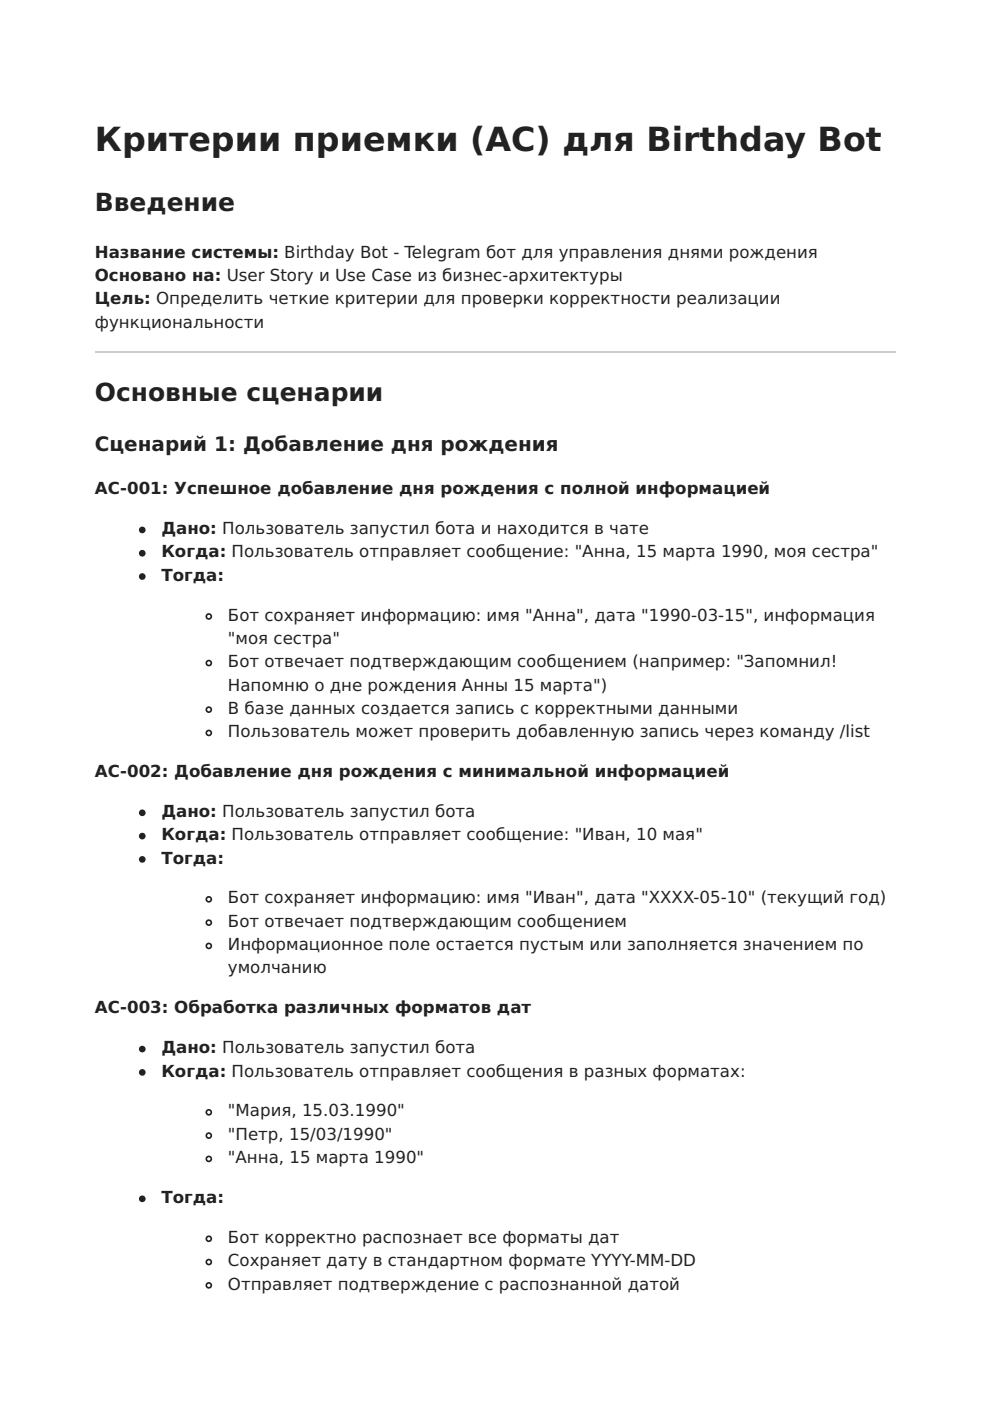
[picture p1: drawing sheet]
<svg xmlns="http://www.w3.org/2000/svg" width="210mm" height="297mm" viewBox="0 0 210 297" stroke-linecap="round" stroke-linejoin="round" font-family="sans-serif">
<defs><g id="words">
<text font-size="7.1" fill="#222" x="20.1" y="32.1">Критерии приемки (AC) для Birthday Bot</text>
<g font-size="5.3" fill="#222">
<text x="20.1" y="44.8">Введение</text>
<text x="20.1" y="85">Основные сценарии</text>
</g>
<text font-size="4.2" fill="#222" x="20.1" y="95.6">Сценарий 1: Добавление дня рождения</text>
<g font-size="3.5" fill="#222">
<text x="20.1" y="54.7">Название системы: Birthday Bot - Telegram бот для управления днями рождения</text>
<text x="20.1" y="59.6">Основано на: User Story и Use Case из бизнес-архитектуры</text>
<text x="20.1" y="64.6">Цель: Определить четкие критерии для проверки корректности реализации</text>
<text x="20.1" y="69.5">функциональности</text>
<text x="20.1" y="104.8">AC-001: Успешное добавление дня рождения с полной информацией</text>
<text x="34.2" y="113.2">Дано: Пользователь запустил бота и находится в чате</text>
<text x="34.2" y="118.2">Когда: Пользователь отправляет сообщение: &quot;Анна, 15 марта 1990, моя сестра&quot;</text>
<text x="34.2" y="123.1">Тогда:</text>
<text x="48.3" y="131.6">Бот сохраняет информацию: имя &quot;Анна&quot;, дата &quot;1990-03-15&quot;, информация</text>
<text x="48.3" y="136.5">&quot;моя сестра&quot;</text>
<text x="48.3" y="141.5">Бот отвечает подтверждающим сообщением (например: &quot;Запомнил!</text>
<text x="48.3" y="146.4">Напомню о дне рождения Анны 15 марта&quot;)</text>
<text x="48.3" y="151.3">В базе данных создается запись с корректными данными</text>
<text x="48.3" y="156.3">Пользователь может проверить добавленную запись через команду /list</text>
<text x="20.1" y="164.7">AC-002: Добавление дня рождения с минимальной информацией</text>
<text x="34.2" y="173.2">Дано: Пользователь запустил бота</text>
<text x="34.2" y="178.2">Когда: Пользователь отправляет сообщение: &quot;Иван, 10 мая&quot;</text>
<text x="34.2" y="183.1">Тогда:</text>
<text x="48.3" y="191.6">Бот сохраняет информацию: имя &quot;Иван&quot;, дата &quot;XXXX-05-10&quot; (текущий год)</text>
<text x="48.3" y="196.5">Бот отвечает подтверждающим сообщением</text>
<text x="48.3" y="201.4">Информационное поле остается пустым или заполняется значением по</text>
<text x="48.3" y="206.4">умолчанию</text>
<text x="20.1" y="214.8">AC-003: Обработка различных форматов дат</text>
<text x="34.2" y="223.3">Дано: Пользователь запустил бота</text>
<text x="34.2" y="228.2">Когда: Пользователь отправляет сообщения в разных форматах:</text>
<text x="48.3" y="236.7">&quot;Мария, 15.03.1990&quot;</text>
<text x="48.3" y="241.7">&quot;Петр, 15/03/1990&quot;</text>
<text x="48.3" y="246.6">&quot;Анна, 15 марта 1990&quot;</text>
<text x="34.2" y="255.1">Тогда:</text>
<text x="48.3" y="263.5">Бот корректно распознает все форматы дат</text>
<text x="48.3" y="268.5">Сохраняет дату в стандартном формате YYYY-MM-DD</text>
<text x="48.3" y="273.4">Отправляет подтверждение с распознанной датой</text>
</g>
</g></defs>
<path d="M20.1 74.6h169.7" fill="none" stroke="#ccc" stroke-width=".35"/>
<g fill="#222" stroke="#222" stroke-width=".35">
<circle cx="30.2" cy="112.4" r=".53"/>
<circle cx="30.2" cy="117.3" r=".53"/>
<circle cx="30.2" cy="122.2" r=".53"/>
<circle cx="30.2" cy="172.3" r=".53"/>
<circle cx="30.2" cy="177.3" r=".53"/>
<circle cx="30.2" cy="182.2" r=".53"/>
<circle cx="30.2" cy="222.4" r=".53"/>
<circle cx="30.2" cy="227.4" r=".53"/>
<circle cx="30.2" cy="254.2" r=".53"/>
</g>
<g fill="none" stroke="#222" stroke-width=".35">
<circle cx="44.3" cy="130.7" r=".53"/>
<circle cx="44.3" cy="150.5" r=".53"/>
<circle cx="44.3" cy="155.4" r=".53"/>
<circle cx="44.3" cy="140.6" r=".53"/>
<circle cx="44.3" cy="190.7" r=".53"/>
<circle cx="44.3" cy="195.6" r=".53"/>
<circle cx="44.3" cy="200.6" r=".53"/>
<circle cx="44.3" cy="235.8" r=".53"/>
<circle cx="44.3" cy="245.7" r=".53"/>
<circle cx="44.3" cy="240.8" r=".53"/>
<circle cx="44.3" cy="272.5" r=".53"/>
<circle cx="44.3" cy="262.6" r=".53"/>
<circle cx="44.3" cy="267.6" r=".53"/>
</g>
<use href="#words"/>
</svg>
